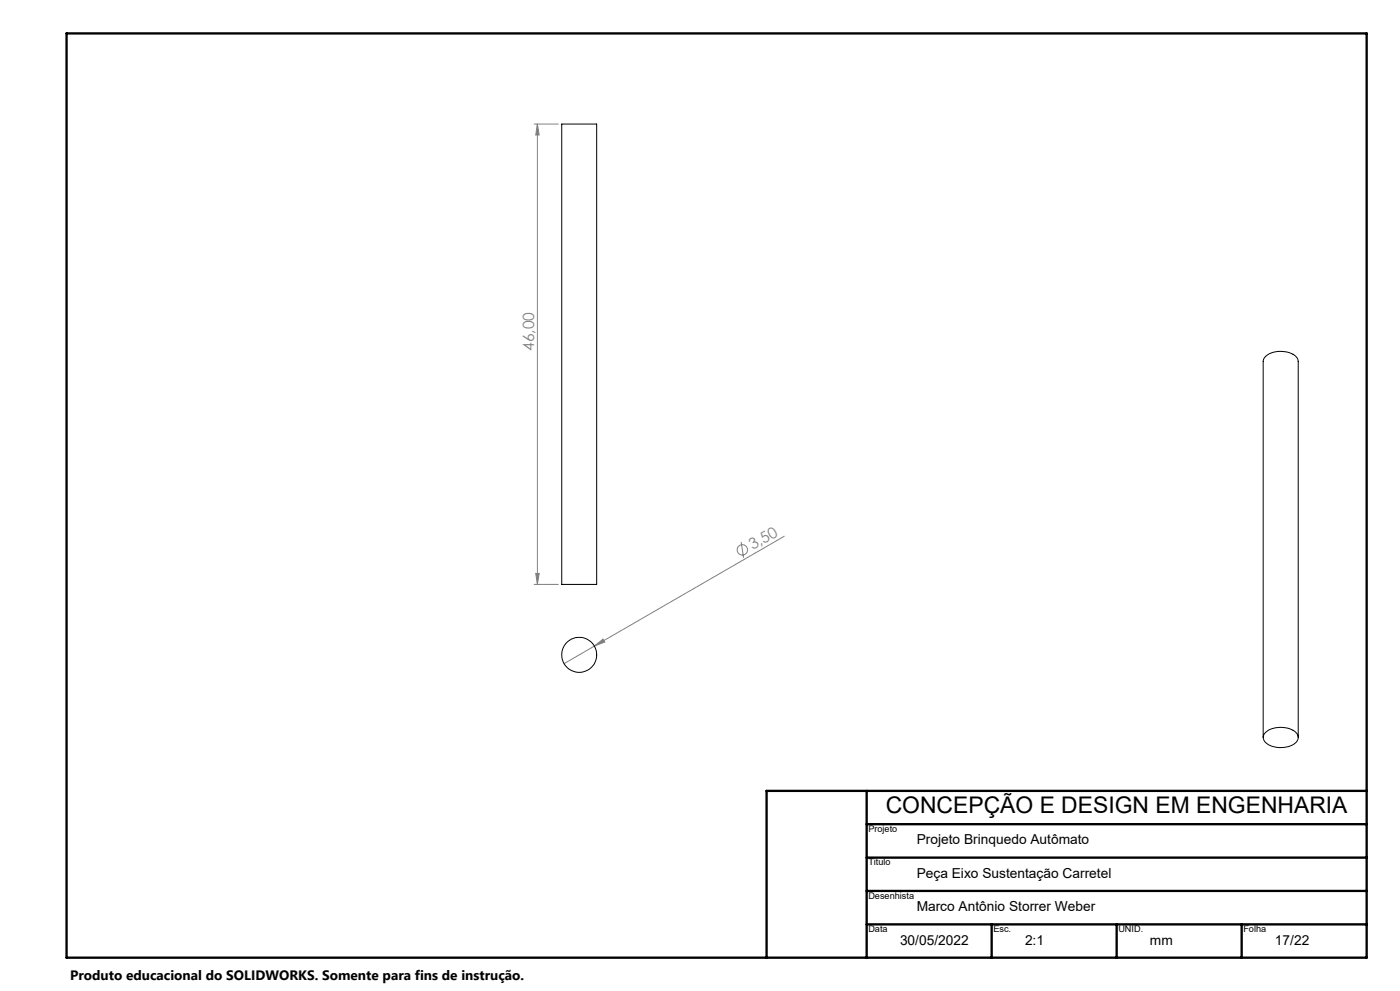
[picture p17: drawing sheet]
<svg xmlns="http://www.w3.org/2000/svg" width="420mm" height="297mm" viewBox="0 0 420 297" stroke-linecap="round" stroke-linejoin="round" font-family="sans-serif">
<defs><g id="words">
<text font-size="6.9" x="265.7" y="243.7">CONCEPÇÃO E DESIGN EM ENGENHARIA</text>
<g font-size="4.7" fill="#808080">
<text x="160.2" y="105.2" transform="rotate(-90 160.2 105.2)">46,00</text>
<text x="225.8" y="165" transform="rotate(-30 225.8 165)">3,50</text>
</g>
<g font-size="4.1">
<text x="275" y="253.1">Projeto Brinquedo Autômato</text>
<text x="275" y="263.1">Peça Eixo Sustentação Carretel</text>
<text x="275" y="273.1">Marco Antônio Storrer Weber</text>
<text x="270" y="283.1">30/05/2022</text>
<text x="307.5" y="283.1">2:1</text>
<text x="345" y="283.1">mm</text>
<text x="382.5" y="283.1">17/22</text>
<text x="21" y="293.7">Produto educacional do SOLIDWORKS. Somente para fins de instrução.</text>
</g>
<g font-size="2.7">
<text x="260.5" y="249.4">Projeto</text>
<text x="260.5" y="259.4">Titulo</text>
<text x="260.5" y="269.4">Desenhista</text>
<text x="260.5" y="279.4">Data</text>
<text x="298" y="279.4">Esc.</text>
<text x="335.5" y="279.4">UNID.</text>
<text x="373" y="279.4">Folha</text>
</g>
</g></defs>
<g fill="none" stroke="#808080" stroke-width=".3">
<path d="M160.2 37.2h7.3M161.2 37.2v138M161.2 37.2l.5 3.3h-1zM160.2 175.2h7.3M160.7 171.9h1l-.5 3.3zM222.4 162.4l.7 4.8M235.3 160.7l-57 32.9M178.3 193.6l2.6-2 .5 .8zM178.3 193.6l-9.1 5.3"/>
<circle cx="222.7" cy="164.8" r="1.55"/>
</g>
<path d="M20 10h390v277h-390zM260 237v50M410 237h-180v50M260 247h150M260 257h150M260 267h150M260 277h150M297.5 277v10M335 277v10M372.5 277v10" fill="none" stroke="#000" stroke-width=".7"/>
<g fill="#808080">
<path d="M178.3 193.6l2.6-2 .5 .8z"/>
<path d="M161.2 37.2l.5 3.3h-1zM160.7 171.9h1l-.5 3.3z"/>
</g>
<g fill="none" stroke="#000" stroke-width=".3">
<path d="M168.5 37.2h10.5v138h-10.5zM379.5 219.7a7.2 7.2 0 0 1 9.6 .2 2.27 2.27 0 0 1-1.4 3.4 7.3 7.3 0 0 1-8.4-1.2l-.3-1.2zM379 221v-112.7a3.8 3.8 0 0 1 3.6-2.9 6.3 6.3 0 0 1 6.7 2.2l.2 113.4"/>
<circle cx="173.8" cy="196.3" r="5.2"/>
</g>
<use href="#words"/>
</svg>
